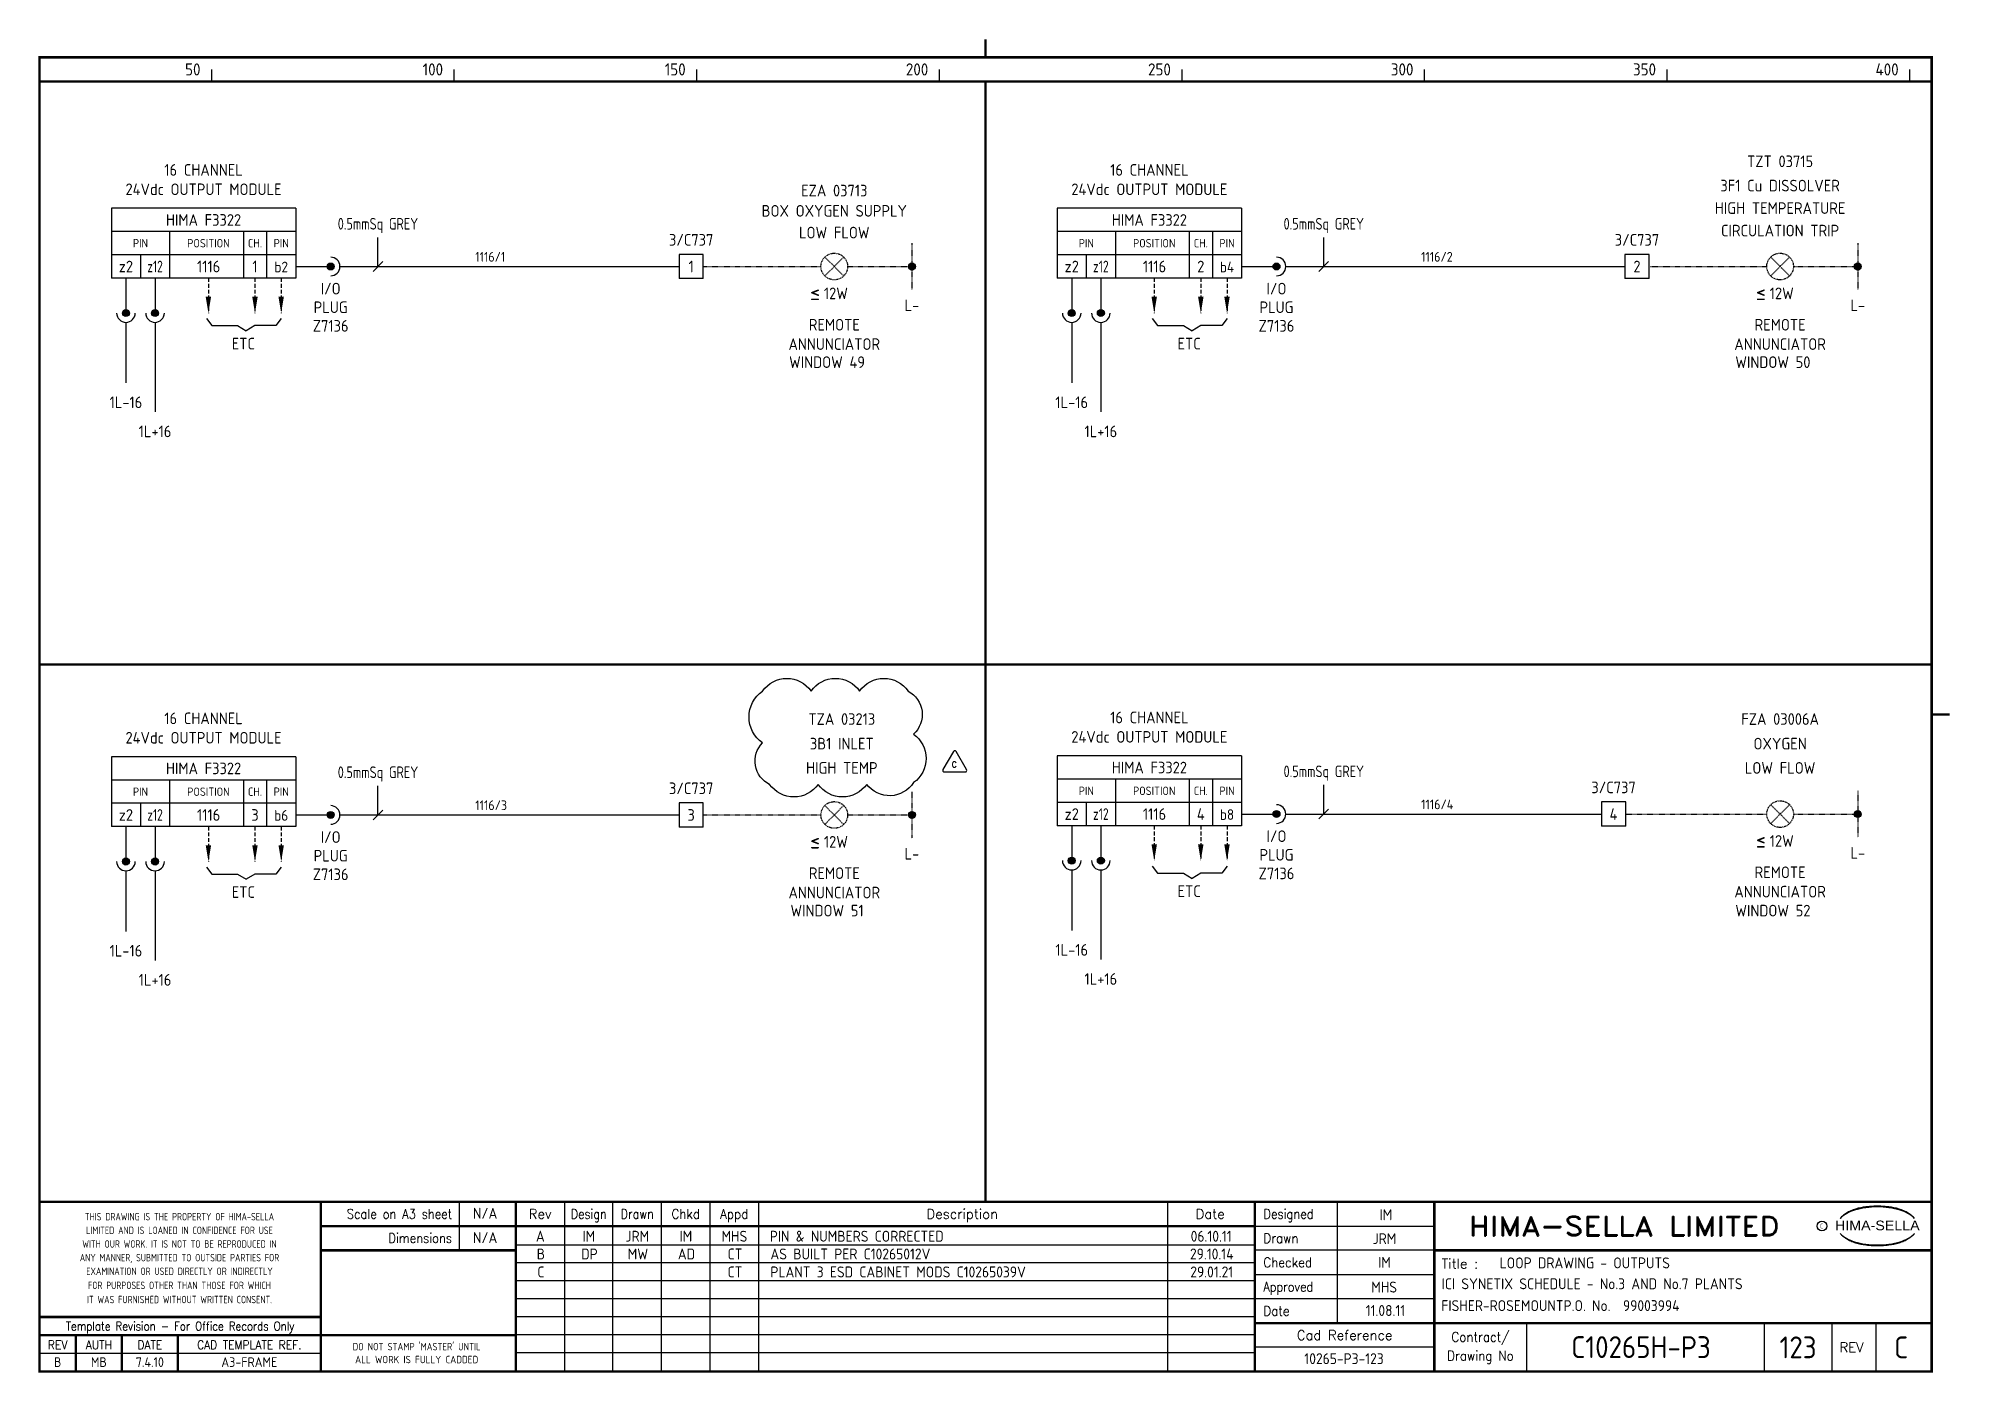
# Model space of a CAD drawing. Extents: x 14 to 408, y 0 to 275.
import ezdxf
from ezdxf.enums import TextEntityAlignment as Align

# ---------------------------------------------------------------- set-up
doc = ezdxf.new("R2010")
doc.units = 0
doc.header["$LTSCALE"] = 0.25
doc.header["$MEASUREMENT"] = 0
doc.linetypes.add('HIDDEN', pattern=[0.375, 0.25, -0.125])
doc.linetypes.add('HIDDEN2', pattern=[4.7625, 3.175, -1.5875])
doc.layers.get('0').update_dxf_attribs({"color": 41, "linetype": 'CONTINUOUS'})
for name, color, linetype in [('00-DRG_FRAME', 12, 'CONTINUOUS'), ('04-OUTLINE', 6, 'CONTINUOUS'), ('051-TEXT', 2, 'CONTINUOUS'), ('117', 7, 'CONTINUOUS'), ('117-TEXT', 2, 'CONTINUOUS')]:
    doc.layers.add(name, color=color, linetype=linetype)
doc.styles.add('ARIAL', font='arial.ttf', dxfattribs={"height": 2.5})
doc.styles.add('ISO', font='iso.shx')
doc.styles.add('ROMAND', font='ROMAND')
doc.styles.add('ROMANS', font='romans.shx')

msp = doc.modelspace()

# ---------------------------------------------------------------- texts
at = {"layer": '00-DRG_FRAME', "style": 'ISO'}
for s, p in [('50', (47.69, 267.75)), ('100', (97.69, 267.75)), ('150', (147.69, 267.75)), ('200', (197.69, 267.75)), ('250', (247.69, 267.75)), ('300', (297.69, 267.75)), ('350', (347.69, 267.75)), ('400', (397.69, 267.75))]:
    msp.add_text(s, height=2.5, dxfattribs=at).set_placement(p, align=Align.RIGHT)
at = {"layer": '00-DRG_FRAME', "color": 3, "style": 'ISO'}
for s, width, p in [('THIS DRAWING IS THE PROPERTY OF HIMA-SELLA', 0.9, (43.36, 32.44)), ("DO NOT STAMP 'MASTER' UNTIL", 0.95, (92.25, 5.79))]:
    msp.add_text(s, height=1.53, dxfattribs=dict(at, width=width)).set_placement(p, align=Align.MIDDLE)
at = {"layer": '00-DRG_FRAME', "color": 4, "style": 'ROMAND', "width": 0.87}
for s, p in [('Scale on A3 sheet', (99.54, 32)), ('Dimensions', (99.54, 27.01))]:
    msp.add_text(s, height=2, dxfattribs=at).set_placement(p, align=Align.RIGHT)
at = {"layer": '00-DRG_FRAME', "color": 4, "style": 'ROMAND'}
for s, p in [('Rev', (117.7, 32)), ('Description', (204.69, 32)), ('Date', (255.79, 32))]:
    msp.add_text(s, height=2, dxfattribs=at).set_placement(p, align=Align.CENTER)
for s, width, p in [('Design', 0.85, (127.7, 32)), ('Drawn', 0.85, (137.7, 32)), ('Chkd', 0.9, (147.7, 32)), ('Appd', 0.9, (157.7, 32))]:
    msp.add_text(s, height=2, dxfattribs=dict(at, width=width)).set_placement(p, align=Align.CENTER)
for s, width, p in [('Designed', 0.87, (266.75, 32)), ('Drawn', 0.9, (266.75, 27)), ('Checked', 0.9, (266.75, 22)), ('Approved', 0.85, (266.75, 17)), ('Date', 0.9, (266.75, 12))]:
    msp.add_text(s, height=2, dxfattribs=dict(at, width=width)).set_placement(p)
at = {"layer": '00-DRG_FRAME', "style": 'ROMAND', "width": 1.15}
msp.add_text('HIMA-SELLA LIMITED', height=4, dxfattribs=at).set_placement((341.1, 30.5), align=Align.MIDDLE)
at = {"layer": '00-DRG_FRAME', "style": 'ARIAL', "width": 1.05}
msp.add_text('HIMA-SELLA', height=2, dxfattribs=at).set_placement((393.3, 29.63), align=Align.CENTER)
at = {"layer": '00-DRG_FRAME', "color": 3, "style": 'ISO'}
for s, width, p in [('LIMITED AND IS LOANED IN CONFIDENCE FOR USE', 0.9, (43.36, 29.62)), ('ANY MANNER, SUBMITTED TO OUTSIDE PARTIES FOR', 0.87, (43.36, 23.99)), ('WITH OUR WORK. IT IS NOT TO BE REPRODUCED IN', 0.87, (43.36, 26.81)), ('EXAMINATION OR USED DIRECTLY OR INDIRECTLY', 0.9, (43.36, 21.18)), ('IT WAS FURNISHED WITHOUT WRITTEN CONSENT.', 0.9, (43.36, 15.35)), ('FOR PURPOSES OTHER THAN THOSE FOR WHICH', 0.9, (43.36, 18.27))]:
    msp.add_text(s, height=1.53, dxfattribs=dict(at, width=width)).set_placement(p, align=Align.MIDDLE_CENTER)
at = {"layer": '00-DRG_FRAME', "color": 3, "style": 'ISO', "width": 0.9}
msp.add_text('C', height=1, dxfattribs=at).set_placement((381.84, 30), align=Align.CENTER)
at = {"layer": '00-DRG_FRAME', "color": 4, "style": 'ROMAND'}
msp.add_text('Title :', height=2, dxfattribs=at).set_placement((303.5, 21.75))
for s, height, width, p in [('Template Revision - For Office Records Only', 1.8, 0.85, (43.5, 9.62)), ('Contract/', 2, 0.9, (311.5, 7.5)), ('REV', 1.8, 0.9, (18.25, 6)), ('AUTH', 1.8, 0.9, (26.75, 6)), ('DATE', 1.8, 0.9, (37.25, 6)), ('CAD TEMPLATE REF.', 1.8, 0.9, (57.75, 6)), ('Drawing No', 2, 0.9, (311.5, 3.5))]:
    msp.add_text(s, height=height, dxfattribs=dict(at, width=width)).set_placement(p, align=Align.MIDDLE)
for s, p in [('Cad Reference', (283.5, 8)), ('REV', (388, 5.5))]:
    msp.add_text(s, height=2, dxfattribs=at).set_placement(p, align=Align.MIDDLE)
at = {"layer": '00-DRG_FRAME', "color": 41, "style": 'ISO'}
for s, p in [('B', (18.25, 1.45)), ('MB', (26.75, 1.45)), ('7.4.10', (37.25, 1.45)), ('A3-FRAME', (57.75, 1.45))]:
    msp.add_text(s, height=2, dxfattribs=at).set_placement(p, align=Align.CENTER)
at = {"layer": '00-DRG_FRAME', "color": 3, "style": 'ISO'}
msp.add_text('ALL WORK IS FULLY CADDED', height=1.53, dxfattribs=at).set_placement((92.25, 2.98), align=Align.MIDDLE_CENTER)
at = {"layer": '04-OUTLINE', "style": 'ROMANS', "width": 0.95}
msp.add_text('C', height=1.21, dxfattribs=at).set_placement((203.04, 125.68), align=Align.MIDDLE)
at = {"layer": '117-TEXT', "style": 'ISO'}
for s, height, p in [('16 CHANNEL', 2.4, (48.32, 247.08)), ('16 CHANNEL', 2.4, (243.26, 247.08)), ('24Vdc OUTPUT MODULE', 2.4, (48.32, 243.08)), ('24Vdc OUTPUT MODULE', 2.4, (243.26, 243.08)), ('HIMA F3322', 2.4, (48.32, 236.76)), ('HIMA F3322', 2.4, (243.26, 236.76)), ('PIN', 1.728, (35.32, 232.3)), ('POSITION', 1.728, (49.32, 232.3)), ('CH.', 1.728, (58.92, 232.3)), ('PIN', 1.73, (64.32, 232.3)), ('PIN', 1.728, (230.26, 232.3)), ('POSITION', 1.728, (244.26, 232.3)), ('CH.', 1.728, (253.86, 232.3)), ('PIN', 1.73, (259.26, 232.3)), ('z2', 2.4, (32.32, 227.16)), ('1116', 2.4, (49.37, 227.16)), ('1', 2.4, (58.92, 227.16)), ('b2', 2.2, (64.32, 227.16)), ('z2', 2.4, (227.26, 227.16)), ('1116', 2.4, (244.32, 227.16)), ('2', 2.4, (253.86, 227.16)), ('b4', 2.2, (259.26, 227.16)), ('I/O', 2.4, (74.52, 222.6)), ('I/O', 2.4, (269.46, 222.6)), ('PLUG', 2.4, (74.52, 218.76)), ('PLUG', 2.4, (269.46, 218.76)), ('Z7136', 2.4, (74.52, 214.92)), ('Z7136', 2.4, (269.46, 214.92)), ('ETC', 2.4, (56.52, 211.26)), ('ETC', 2.4, (251.46, 211.26)), ('16 CHANNEL', 2.4, (48.32, 133.99)), ('16 CHANNEL', 2.4, (243.26, 134.17)), ('24Vdc OUTPUT MODULE', 2.4, (48.32, 129.99)), ('24Vdc OUTPUT MODULE', 2.4, (243.26, 130.17)), ('HIMA F3322', 2.4, (243.26, 123.85)), ('HIMA F3322', 2.4, (48.32, 123.67)), ('PIN', 1.728, (35.32, 119.2)), ('POSITION', 1.728, (49.32, 119.2)), ('CH.', 1.728, (58.92, 119.2)), ('PIN', 1.73, (64.32, 119.21)), ('PIN', 1.728, (230.26, 119.38)), ('POSITION', 1.728, (244.26, 119.38)), ('CH.', 1.728, (253.86, 119.38)), ('PIN', 1.73, (259.26, 119.39)), ('z2', 2.4, (32.32, 114.07)), ('1116', 2.4, (49.37, 114.07)), ('3', 2.4, (58.92, 114.07)), ('b6', 2.2, (64.32, 114.07)), ('z2', 2.4, (227.26, 114.25)), ('1116', 2.4, (244.32, 114.25)), ('4', 2.4, (253.86, 114.25)), ('b8', 2.2, (259.26, 114.25)), ('I/O', 2.4, (74.52, 109.51)), ('I/O', 2.4, (269.46, 109.69)), ('PLUG', 2.4, (74.52, 105.67)), ('PLUG', 2.4, (269.46, 105.85)), ('Z7136', 2.4, (74.52, 101.83)), ('Z7136', 2.4, (269.46, 102.01)), ('ETC', 2.4, (56.52, 98.17)), ('ETC', 2.4, (251.46, 98.35))]:
    msp.add_text(s, height=height, dxfattribs=at).set_placement(p, align=Align.CENTER)
for s, p in [('TZT 03715', (373.26, 250.05)), ('EZA 03713', (178.32, 244.02)), ('3F1 Cu DISSOLVER', (373.26, 245.05)), ('BOX OXYGEN SUPPLY', (178.32, 239.84)), ('HIGH TEMPERATURE', (373.26, 240.4)), ('LOW FLOW', (178.32, 235.36)), ('CIRCULATION TRIP', (373.26, 235.77)), ('3/C737', (148.82, 233.86)), ('3/C737', (343.76, 233.86)), ('1', (148.82, 228.36)), ('2', (343.76, 228.36)), ('L-', (194.32, 220.36)), ('L-', (389.26, 220.36)), ('REMOTE', (178.32, 216.36)), ('REMOTE', (373.26, 216.36)), ('ANNUNCIATOR', (178.32, 212.36)), ('ANNUNCIATOR', (373.26, 212.36)), ('WINDOW 49', (176.83, 208.64)), ('WINDOW 50', (371.77, 208.64)), ('1L-16', (32.32, 200.36)), ('1L-16', (227.26, 200.36)), ('1L+16', (38.32, 194.36)), ('1L+16', (233.26, 194.36)), ('TZA 03213', (179.87, 135.05)), ('FZA 03006A', (373.26, 135.05)), ('3B1 INLET', (179.87, 129.98)), ('OXYGEN', (373.26, 129.98)), ('HIGH TEMP', (179.87, 124.98)), ('LOW FLOW', (373.26, 124.98)), ('3/C737', (148.82, 120.77)), ('3/C737', (338.93, 120.95)), ('3', (148.82, 115.27)), ('4', (338.93, 115.45)), ('L-', (194.32, 107.27)), ('L-', (389.26, 107.45)), ('REMOTE', (178.32, 103.27)), ('REMOTE', (373.26, 103.45)), ('ANNUNCIATOR', (178.32, 99.27)), ('ANNUNCIATOR', (373.26, 99.45)), ('WINDOW 51', (176.83, 95.55)), ('WINDOW 52', (371.77, 95.55)), ('1L-16', (32.32, 87.27)), ('1L-16', (227.26, 87.45)), ('1L+16', (38.32, 81.27)), ('1L+16', (233.26, 81.45))]:
    msp.add_text(s, height=2.4, dxfattribs=at).set_placement(p, align=Align.MIDDLE)
for s, width, p in [('0.5mmSq GREY', 0.85, (84.27, 235.97)), ('0.5mmSq GREY', 0.85, (279.21, 235.97)), ('z12', 0.8, (38.32, 227.16)), ('z12', 0.8, (233.26, 227.16)), ('0.5mmSq GREY', 0.85, (84.27, 122.88)), ('0.5mmSq GREY', 0.85, (279.21, 123.06)), ('z12', 0.8, (38.32, 114.07)), ('z12', 0.8, (233.26, 114.25))]:
    msp.add_text(s, height=2.4, dxfattribs=dict(at, width=width)).set_placement(p, align=Align.CENTER)
at = {"layer": '117-TEXT', "color": 3, "style": 'ISO'}
for s, p in [('1116/1', (104.32, 230.36)), ('1116/2', (299.26, 230.36)), ('1116/3', (104.32, 117.27)), ('1116/4', (299.26, 117.45))]:
    msp.add_text(s, height=2, dxfattribs=at).set_placement(p, align=Align.MIDDLE_LEFT)
at = {"layer": '117-TEXT', "style": 'ISO'}
for s, height, p in [('<', 3.36, (173.32, 221.63)), ('-', 3.36, (173.32, 220.27)), ('12W', 2.4, (176.18, 221.62)), ('<', 3.36, (368.26, 221.63)), ('-', 3.36, (368.26, 220.27)), ('12W', 2.4, (371.12, 221.62)), ('<', 3.36, (173.32, 108.54)), ('12W', 2.4, (176.18, 108.53)), ('<', 3.36, (368.26, 108.72)), ('12W', 2.4, (371.12, 108.71)), ('-', 3.36, (173.32, 107.18)), ('-', 3.36, (368.26, 107.36))]:
    msp.add_text(s, height=height, dxfattribs=at).set_placement(p)

# ---------------------------------------------------------------- blocks, each defined once
blk = doc.blocks.new('A3-REVA')
at = {"layer": '051-TEXT', "style": 'ISO'}
for tag, p in [('DESIGNED', (292.01, 31.7)), ('A', (117.73, 27.28)), ('DES', (127.73, 27.28)), ('DRN', (137.73, 27.28)), ('CHKD', (147.73, 27.28)), ('APPD', (157.73, 27.28)), ('DATE', (256, 27.28)), ('DRAWN', (291.72, 26.77)), ('CHECKED', (291.72, 21.89)), ('APPD', (291.65, 16.79)), ('DATE', (291.92, 11.96))]:
    blk.add_attdef(tag, text='', height=2.25, dxfattribs=at).set_placement(p, align=Align.CENTER)
blk.add_attdef('DESCRIPTION', (165.03, 27.28), '', height=2.25, dxfattribs=at)
blk = doc.blocks.new('A3-REVB')
at = {"layer": '051-TEXT', "style": 'ISO'}
for tag, p in [('A', (124.85, -20.36)), ('DES', (134.85, -20.36)), ('DRN', (144.85, -20.36)), ('CHKD', (154.85, -20.36)), ('APPD', (164.85, -20.36)), ('DATE', (263.12, -20.36))]:
    blk.add_attdef(tag, text='', height=2.25, dxfattribs=at).set_placement(p, align=Align.CENTER)
blk.add_attdef('DESCRIPTION', (172.15, -20.36), '', height=2.25, dxfattribs=at)
blk = doc.blocks.new('A3-TITLE')
at = {"layer": '051-TEXT', "style": 'ISO'}
blk.add_attdef('TITLE_1', (315.46, 21.78), '', height=2.25, dxfattribs=at)
for tag, p in [('DRGNO', (376.96, 3.24)), ('REV.', (398.2, 3.24))]:
    blk.add_attdef(tag, text='', height=4.5, dxfattribs=at).set_placement(p, align=Align.CENTER)
blk = doc.blocks.new('DOT')
for radius in [0.75, 0.65, 0.55, 0.45, 0.35, 0.25, 0.15, 0.05]:
    blk.add_circle((0, 0), radius)
blk = doc.blocks.new('A3-CONTRACT')
at = {"layer": '051-TEXT', "color": 41, "style": 'ISO'}
for tag, height, p in [('SCALE', 2.25, (106.71, 31.82)), ('DIMS', 2.25, (106.71, 26.8)), ('CAD-REF', 2.25, (283.73, 1.84)), ('CONTRACT', 4.5, (344.94, 3.1))]:
    blk.add_attdef(tag, text='', height=height, dxfattribs=at).set_placement(p, align=Align.CENTER)
for tag, p in [('TITLE_2', (303.86, 17.28)), ('TITLE_3', (303.79, 12.78))]:
    blk.add_attdef(tag, p, '', height=2.25, dxfattribs=at)

# ---------------------------------------------------------------- linework, layer by layer
at = {"layer": '00-DRG_FRAME'}
for p, q in [((50, 266.5), (50, 269)), ((100, 266.5), (100, 269)), ((150, 266.5), (150, 269)), ((200, 266.5), (200, 269)), ((250, 266.5), (250, 269)), ((300, 266.5), (300, 269)), ((350, 266.5), (350, 269)), ((400, 266.5), (400, 269)), ((101.01, 35.5), (101.01, 25.5)), ((122.7, 35.5), (122.7, 0.5)), ((132.7, 0.5), (132.7, 35.5)), ((142.7, 0.5), (142.7, 35.5)), ((152.7, 35.5), (152.7, 0.5)), ((162.7, 35.5), (162.7, 0.5)), ((247, 35.5), (247, 0.5)), ((282, 35.5), (282, 10.5)), ((265, 30.5), (302, 30.5)), ((265, 26.59), (112.7, 26.59)), ((302, 25.5), (265, 25.5)), ((265, 22.89), (112.7, 22.89)), ((265, 20.5), (302, 20.5)), ((265, 19.19), (112.7, 19.19)), ((265, 15.49), (112.7, 15.49)), ((302, 15.5), (265, 15.5)), ((265, 11.79), (112.7, 11.79)), ((265, 8.09), (112.7, 8.09)), ((321, 10.5), (321, 0.5)), ((370, 10.5), (370, 0.5)), ((384, 0.5), (384, 10.5)), ((393, 10.5), (393, 0.5)), ((72.5, 4.25), (14.5, 4.25)), ((265, 4.39), (112.7, 4.39)), ((302, 5.5), (265, 5.5))]:
    msp.add_line(p, q, dxfattribs=at)
at = {"layer": '00-DRG_FRAME', "const_width": 0.5}
for points in [[(209.5, 271.5), (209.5, 275.18)], [(209.5, 271.5), (209.5, 275.18)], [(14.5, 266.5), (404.5, 266.5)], [(209.5, 35.5), (209.5, 266.5)], [(14.5, 146.31), (404.5, 146.31)], [(404.5, 136), (408.18, 136)], [(404.5, 35.5), (14.5, 35.5)], [(72.5, 0.5), (72.5, 35.5)], [(112.7, 0.5), (112.7, 35.5)], [(265, 35.5), (265, 0.5)], [(302, 0.5), (302, 35.5)], [(265, 30.5), (72.5, 30.5)], [(112.7, 25.5), (72.5, 25.5)], [(404.5, 25.5), (302, 25.5)], [(14.5, 11.75), (72.5, 11.75)], [(14.5, 8), (72.5, 8)], [(22, 0.5), (22, 8)], [(31.5, 0.5), (31.5, 8)], [(43, 0.5), (43, 8)], [(112.7, 8), (72.5, 8)], [(265, 10.5), (404.5, 10.5)]]:
    msp.add_lwpolyline(points, dxfattribs=at)
msp.add_lwpolyline([(14.5, 0.5), (404.5, 0.5), (404.5, 271.5), (14.5, 271.5)], close=True, dxfattribs=at)
at = {"layer": '00-DRG_FRAME', "color": 3}
msp.add_circle((381.88, 30.5), 1, dxfattribs=at)
for centre, radius, start, end in [((390.6, 26.83), 7.24, 106.0532, 133.5024), ((390.88, 27.01), 7.3, 130.419, 136.057), ((390.11, 28.1), 5.98, 122.244, 131.6154), ((389.75, 28.78), 5.21, 111.8206, 122.8668), ((391.78, 24.7), 9.76, 107.5931, 113.9452), ((393.1, 18.5), 15.94, 89.2698, 106.3911), ((392.1, 23.52), 10.99, 96.0146, 107.3203), ((393.29, 16.31), 18.28, 92.8917, 97.3734), ((393.24, 18.86), 15.73, 89.7805, 93.1738), ((393.36, 18.86), 15.73, 86.8262, 90.2195), ((393.51, 18.5), 15.94, 73.6089, 90.7302), ((393.31, 16.31), 18.28, 82.6266, 87.1083), ((394.51, 23.52), 10.99, 72.6797, 83.9854), ((394.83, 24.7), 9.76, 66.0548, 72.4069), ((396, 26.83), 7.24, 46.4976, 73.9468), ((396.85, 28.78), 5.21, 57.1332, 68.1794), ((396.49, 28.1), 5.98, 48.3846, 57.756), ((395.73, 27.01), 7.3, 43.943, 49.581), ((390.88, 34.04), 7.3, 223.943, 229.581), ((390.6, 34.23), 7.24, 226.4976, 253.9468), ((390.11, 32.96), 5.98, 228.3846, 237.756), ((389.75, 32.28), 5.21, 237.1332, 248.1794), ((396, 34.23), 7.24, 286.0532, 313.5024), ((396.85, 32.28), 5.21, 291.8206, 302.8668), ((396.49, 32.96), 5.98, 302.244, 311.6154), ((395.73, 34.04), 7.3, 310.419, 316.057), ((391.78, 36.36), 9.76, 246.0548, 252.4069), ((393.1, 42.56), 15.94, 253.6089, 270.7302), ((392.1, 37.54), 10.99, 252.6797, 263.9854), ((393.29, 44.75), 18.28, 262.6266, 267.1083), ((393.24, 42.19), 15.73, 266.8262, 270.2195), ((393.51, 42.56), 15.94, 269.2698, 286.3911), ((393.36, 42.19), 15.73, 269.7805, 273.1738), ((393.31, 44.75), 18.28, 272.8917, 277.3734), ((394.51, 37.54), 10.99, 276.0146, 287.3203), ((394.83, 36.36), 9.76, 287.5931, 293.9452)]:
    msp.add_arc(centre, radius, start, end, dxfattribs=at)
at = {"layer": '04-OUTLINE'}
for points in [[(163.54, 140.82, -0.520567), (173.54, 140.82, -0.520567), (183.54, 140.82, -0.520567), (193.54, 140.82, -0.520567), (194.65, 131.93, -0.520567), (194.65, 121.93, -0.520567), (185, 121.58, -0.520567), (175, 121.58, -0.520567), (165, 121.58, -0.520567), (163.54, 130.12, -0.520567)], [(202.88, 128.36), (200.71, 124.61, 0.57735), (200.98, 124.14), (205.31, 124.14, 0.57735), (205.58, 124.61), (203.42, 128.36, 0.57735)]]:
    msp.add_lwpolyline(points, format="xyb", close=True, dxfattribs=at)
at = {"layer": '117'}
for p, q in [((29.32, 240.36), (29.32, 225.96)), ((67.32, 240.36), (29.32, 240.36)), ((67.32, 240.36), (67.32, 225.96)), ((224.26, 240.36), (224.26, 225.96)), ((262.26, 240.36), (224.26, 240.36)), ((262.26, 240.36), (262.26, 225.96)), ((67.32, 235.56), (29.32, 235.56)), ((41.32, 235.56), (41.32, 225.96)), ((56.52, 235.56), (56.52, 225.96)), ((61.32, 235.56), (61.32, 225.96)), ((262.26, 235.56), (224.26, 235.56)), ((236.26, 235.56), (236.26, 225.96)), ((251.46, 235.56), (251.46, 225.96)), ((256.26, 235.56), (256.26, 225.96)), ((67.32, 230.76), (29.32, 230.76)), ((35.32, 230.76), (35.32, 225.96)), ((146.32, 230.86), (146.32, 225.86)), ((151.32, 230.86), (146.32, 230.86)), ((151.32, 225.86), (151.32, 230.86)), ((262.26, 230.76), (224.26, 230.76)), ((230.26, 230.76), (230.26, 225.96)), ((341.26, 230.86), (341.26, 225.86)), ((346.26, 230.86), (341.26, 230.86)), ((346.26, 225.86), (346.26, 230.86)), ((67.32, 225.96), (29.32, 225.96)), ((32.32, 225.96), (32.32, 218.76)), ((38.32, 225.96), (38.32, 218.76)), ((67.32, 228.36), (74.52, 228.36)), ((76.44, 228.36), (146.32, 228.36)), ((151.32, 225.86), (146.32, 225.86)), ((262.26, 225.96), (224.26, 225.96)), ((227.26, 225.96), (227.26, 218.76)), ((233.26, 225.96), (233.26, 218.76)), ((262.26, 228.36), (269.46, 228.36)), ((271.38, 228.36), (341.26, 228.36)), ((346.26, 225.86), (341.26, 225.86)), ((32.32, 216.84), (32.32, 204.36)), ((38.32, 216.84), (38.32, 198.36)), ((48.92, 217.62), (50, 216.18)), ((64.32, 217.62), (63.24, 216.18)), ((227.26, 216.84), (227.26, 204.36)), ((233.26, 216.84), (233.26, 198.36)), ((243.86, 217.62), (244.94, 216.18)), ((259.26, 217.62), (258.18, 216.18)), ((50, 216.18), (55.32, 216.18)), ((55.32, 216.18), (57.12, 215.1)), ((58.92, 216.18), (57.12, 215.1)), ((63.24, 216.18), (58.92, 216.18)), ((244.94, 216.18), (250.26, 216.18)), ((250.26, 216.18), (252.06, 215.1)), ((253.86, 216.18), (252.06, 215.1)), ((258.18, 216.18), (253.86, 216.18)), ((67.32, 127.27), (29.32, 127.27)), ((29.32, 127.27), (29.32, 112.87)), ((67.32, 127.27), (67.32, 112.87)), ((262.26, 127.45), (224.26, 127.45)), ((224.26, 127.45), (224.26, 113.05)), ((262.26, 127.45), (262.26, 113.05)), ((67.32, 122.47), (29.32, 122.47)), ((41.32, 122.47), (41.32, 112.87)), ((56.52, 122.47), (56.52, 112.87)), ((61.32, 122.47), (61.32, 112.87)), ((262.26, 122.65), (224.26, 122.65)), ((236.26, 122.65), (236.26, 113.05)), ((251.46, 122.65), (251.46, 113.05)), ((256.26, 122.65), (256.26, 113.05)), ((67.32, 117.67), (29.32, 117.67)), ((35.32, 117.67), (35.32, 112.87)), ((67.32, 115.27), (74.52, 115.27)), ((76.44, 115.27), (146.32, 115.27)), ((146.32, 117.77), (146.32, 112.77)), ((151.32, 117.77), (146.32, 117.77)), ((151.32, 112.77), (151.32, 117.77)), ((262.26, 117.85), (224.26, 117.85)), ((230.26, 117.85), (230.26, 113.05)), ((262.26, 115.45), (269.46, 115.45)), ((271.38, 115.45), (336.43, 115.45)), ((341.43, 117.95), (336.43, 117.95)), ((336.43, 117.95), (336.43, 112.95)), ((341.43, 112.95), (341.43, 117.95)), ((67.32, 112.87), (29.32, 112.87)), ((32.32, 112.87), (32.32, 105.67)), ((38.32, 112.87), (38.32, 105.67)), ((151.32, 112.77), (146.32, 112.77)), ((262.26, 113.05), (224.26, 113.05)), ((227.26, 113.05), (227.26, 105.85)), ((233.26, 113.05), (233.26, 105.85)), ((341.43, 112.95), (336.43, 112.95)), ((32.32, 103.75), (32.32, 91.27)), ((38.32, 103.75), (38.32, 85.27)), ((48.92, 104.53), (50, 103.09)), ((50, 103.09), (55.32, 103.09)), ((55.32, 103.09), (57.12, 102.01)), ((58.92, 103.09), (57.12, 102.01)), ((63.24, 103.09), (58.92, 103.09)), ((64.32, 104.53), (63.24, 103.09)), ((227.26, 103.93), (227.26, 91.45)), ((233.26, 103.93), (233.26, 85.45)), ((243.86, 104.71), (244.94, 103.27)), ((244.94, 103.27), (250.26, 103.27)), ((250.26, 103.27), (252.06, 102.19)), ((253.86, 103.27), (252.06, 102.19)), ((258.18, 103.27), (253.86, 103.27)), ((259.26, 104.71), (258.18, 103.27))]:
    msp.add_line(p, q, dxfattribs=at)
at = {"layer": '117', "color": 3}
for p, q in [((84.27, 228.36), (84.27, 234.36)), ((279.21, 228.36), (279.21, 234.36)), ((83.27, 227.36), (85.27, 229.36)), ((278.21, 227.36), (280.21, 229.36)), ((84.27, 115.27), (84.27, 121.27)), ((279.21, 115.45), (279.21, 121.45)), ((83.27, 114.27), (85.27, 116.27)), ((278.21, 114.45), (280.21, 116.45))]:
    msp.add_line(p, q, dxfattribs=at)
at = {"layer": '117', "linetype": 'HIDDEN'}
for p, q in [((194.32, 233.16), (194.32, 223.56)), ((389.26, 233.16), (389.26, 223.56)), ((176.37, 226.42), (180.26, 230.31)), ((176.37, 230.31), (180.26, 226.42)), ((371.32, 230.31), (375.21, 226.42)), ((371.32, 226.42), (375.21, 230.31)), ((151.32, 228.36), (175.57, 228.36)), ((181.07, 228.36), (194.32, 228.36)), ((346.26, 228.36), (370.51, 228.36)), ((376.01, 228.36), (389.26, 228.36)), ((194.32, 120.07), (194.32, 110.47)), ((389.26, 120.25), (389.26, 110.65)), ((151.32, 115.27), (175.57, 115.27)), ((176.37, 117.21), (180.26, 113.32)), ((176.37, 113.32), (180.26, 117.21)), ((181.07, 115.27), (194.32, 115.27)), ((341.43, 115.45), (370.51, 115.45)), ((371.32, 113.5), (375.21, 117.39)), ((371.32, 117.39), (375.21, 113.5)), ((376.01, 115.45), (389.26, 115.45))]:
    msp.add_line(p, q, dxfattribs=at)
at = {"layer": '117', "linetype": 'HIDDEN2'}
for p, q in [((49.32, 225.96), (49.32, 218.76)), ((58.92, 225.96), (58.92, 218.76)), ((64.32, 225.96), (64.32, 218.76)), ((244.26, 225.96), (244.26, 218.76)), ((253.86, 225.96), (253.86, 218.76)), ((259.26, 225.96), (259.26, 218.76)), ((49.32, 112.87), (49.32, 105.67)), ((58.92, 112.87), (58.92, 105.67)), ((64.32, 112.87), (64.32, 105.67)), ((244.26, 113.05), (244.26, 105.85)), ((253.86, 113.05), (253.86, 105.85)), ((259.26, 113.05), (259.26, 105.85))]:
    msp.add_line(p, q, dxfattribs=at)
at = {"layer": '117'}
for centre, radius in [((74.52, 228.36), 0.72), ((74.52, 228.36), 0.624), ((74.52, 228.36), 0.528), ((74.52, 228.36), 0.432), ((74.52, 228.36), 0.336), ((269.46, 228.36), 0.72), ((269.46, 228.36), 0.624), ((269.46, 228.36), 0.528), ((269.46, 228.36), 0.432), ((269.46, 228.36), 0.336), ((74.52, 228.36), 0.24), ((74.52, 228.36), 0.144), ((74.52, 228.36), 0.048), ((269.46, 228.36), 0.24), ((269.46, 228.36), 0.144), ((269.46, 228.36), 0.048), ((32.32, 218.76), 0.72), ((32.32, 218.76), 0.624), ((32.32, 218.76), 0.528), ((32.32, 218.76), 0.432), ((32.32, 218.76), 0.336), ((32.32, 218.76), 0.24), ((32.32, 218.76), 0.144), ((32.32, 218.76), 0.048), ((38.32, 218.76), 0.72), ((38.32, 218.76), 0.624), ((38.32, 218.76), 0.528), ((38.32, 218.76), 0.432), ((38.32, 218.76), 0.336), ((38.32, 218.76), 0.24), ((38.32, 218.76), 0.144), ((38.32, 218.76), 0.048), ((227.26, 218.76), 0.72), ((227.26, 218.76), 0.624), ((227.26, 218.76), 0.528), ((227.26, 218.76), 0.432), ((227.26, 218.76), 0.336), ((227.26, 218.76), 0.24), ((227.26, 218.76), 0.144), ((227.26, 218.76), 0.048), ((233.26, 218.76), 0.72), ((233.26, 218.76), 0.624), ((233.26, 218.76), 0.528), ((233.26, 218.76), 0.432), ((233.26, 218.76), 0.336), ((233.26, 218.76), 0.24), ((233.26, 218.76), 0.144), ((233.26, 218.76), 0.048), ((74.52, 115.27), 0.72), ((74.52, 115.27), 0.624), ((74.52, 115.27), 0.528), ((74.52, 115.27), 0.432), ((74.52, 115.27), 0.336), ((74.52, 115.27), 0.24), ((74.52, 115.27), 0.144), ((74.52, 115.27), 0.048), ((269.46, 115.45), 0.72), ((269.46, 115.45), 0.624), ((269.46, 115.45), 0.528), ((269.46, 115.45), 0.432), ((269.46, 115.45), 0.336), ((269.46, 115.45), 0.24), ((269.46, 115.45), 0.144), ((269.46, 115.45), 0.048), ((227.26, 105.85), 0.72), ((227.26, 105.85), 0.624), ((233.26, 105.85), 0.72), ((233.26, 105.85), 0.624), ((32.32, 105.67), 0.72), ((32.32, 105.67), 0.624), ((32.32, 105.67), 0.528), ((32.32, 105.67), 0.432), ((32.32, 105.67), 0.336), ((32.32, 105.67), 0.24), ((32.32, 105.67), 0.144), ((32.32, 105.67), 0.048), ((38.32, 105.67), 0.72), ((38.32, 105.67), 0.624), ((38.32, 105.67), 0.528), ((38.32, 105.67), 0.432), ((38.32, 105.67), 0.336), ((38.32, 105.67), 0.24), ((38.32, 105.67), 0.144), ((38.32, 105.67), 0.048), ((227.26, 105.85), 0.528), ((227.26, 105.85), 0.432), ((227.26, 105.85), 0.336), ((227.26, 105.85), 0.24), ((227.26, 105.85), 0.144), ((227.26, 105.85), 0.048), ((233.26, 105.85), 0.528), ((233.26, 105.85), 0.432), ((233.26, 105.85), 0.336), ((233.26, 105.85), 0.24), ((233.26, 105.85), 0.144), ((233.26, 105.85), 0.048)]:
    msp.add_circle(centre, radius, dxfattribs=at)
at = {"layer": '117', "linetype": 'HIDDEN'}
for centre in [(178.32, 228.36), (373.26, 228.36), (178.32, 115.27), (373.26, 115.45)]:
    msp.add_circle(centre, 2.75, dxfattribs=at)
at = {"layer": '117'}
for centre, start, end in [((74.52, 228.36), 270, 90), ((269.46, 228.36), 270, 90), ((32.32, 218.76), 180, 0), ((38.32, 218.76), 180, 0), ((227.26, 218.76), 180, 0), ((233.26, 218.76), 180, 0), ((74.52, 115.27), 270, 90), ((269.46, 115.45), 270, 90), ((32.32, 105.67), 180, 0), ((38.32, 105.67), 180, 0), ((227.26, 105.85), 180, 0), ((233.26, 105.85), 180, 0)]:
    msp.add_arc(centre, 1.92, start, end, dxfattribs=at)
for points in [[(49.88, 222.12), (48.76, 222.12), (49.32, 218.76)], [(59.48, 222.12), (58.36, 222.12), (58.92, 218.76)], [(64.88, 222.12), (63.76, 222.12), (64.32, 218.76)], [(244.82, 222.12), (243.7, 222.12), (244.26, 218.76)], [(254.42, 222.12), (253.3, 222.12), (253.86, 218.76)], [(259.82, 222.12), (258.7, 222.12), (259.26, 218.76)], [(49.88, 109.03), (48.76, 109.03), (49.32, 105.67)], [(59.48, 109.03), (58.36, 109.03), (58.92, 105.67)], [(64.88, 109.03), (63.76, 109.03), (64.32, 105.67)], [(244.82, 109.21), (243.7, 109.21), (244.26, 105.85)], [(254.42, 109.21), (253.3, 109.21), (253.86, 105.85)], [(259.82, 109.21), (258.7, 109.21), (259.26, 105.85)]]:
    msp.add_solid(points, dxfattribs=at)

# ---------------------------------------------------------------- block references
at = {"layer": '00-DRG_FRAME'}
for name, p, values in [('A3-CONTRACT', (-0.35, 0.19), {'TITLE_2': 'ICI SYNETIX SCHEDULE - No.3 AND No.7 PLANTS', 'TITLE_3': 'FISHER-ROSEMOUNTP.O. No.  99003994', 'CAD-REF': '10265-P3-123', 'CONTRACT': 'C10265H-P3', 'SCALE': 'N/A', 'DIMS': 'N/A'}), ('A3-REVB', (-7, 43.98), {'A': 'B', 'DES': 'DP', 'DRN': 'MW', 'CHKD': 'AD', 'APPD': 'CT', 'DESCRIPTION': 'AS BUILT PER C10265012V', 'DATE': '29.10.14'}), ('A3-TITLE', (0, 0), {'TITLE_1': 'LOOP DRAWING - OUTPUTS', 'DRGNO': '123', 'REV.': 'C'}), ('A3-REVB', (-7, 40.28), {'A': 'C', 'APPD': 'CT', 'DESCRIPTION': 'PLANT 3 ESD CABINET MODS C10265039V', 'DATE': '29.01.21'})]:
    msp.add_blockref(name, p, dxfattribs=at).add_auto_attribs(values)
ref = msp.add_blockref('A3-REVA', (0, 0), dxfattribs=at)
ref.add_attrib('A', 'A', dxfattribs={"layer": '051-TEXT', "height": 2.25, "style": 'ISO'}).set_placement((117.73, 27.28), align=Align.CENTER)
ref.add_attrib('DES', 'IM', dxfattribs={"layer": '051-TEXT', "height": 2.25, "style": 'ISO'}).set_placement((127.73, 27.28), align=Align.CENTER)
ref.add_attrib('DRN', 'JRM', dxfattribs={"layer": '051-TEXT', "height": 2.25, "style": 'ISO'}).set_placement((137.73, 27.28), align=Align.CENTER)
ref.add_attrib('CHKD', 'IM', dxfattribs={"layer": '051-TEXT', "height": 2.25, "style": 'ISO'}).set_placement((147.73, 27.28), align=Align.CENTER)
ref.add_attrib('APPD', 'MHS', dxfattribs={"layer": '051-TEXT', "height": 2.25, "style": 'ISO'}).set_placement((157.73, 27.28), align=Align.CENTER)
ref.add_attrib('DESCRIPTION', 'PIN & NUMBERS CORRECTED', (165.03, 27.28), dxfattribs={"layer": '051-TEXT', "height": 2.25, "style": 'ISO'})
ref.add_attrib('DATE', '06.10.11', dxfattribs={"layer": '051-TEXT', "height": 2.25, "style": 'ISO'}).set_placement((256, 27.28), align=Align.CENTER)
ref.add_attrib('DESIGNED', 'IM', dxfattribs={"layer": '051-TEXT', "height": 2.25, "style": 'ISO'}).set_placement((292.01, 31.7), align=Align.CENTER)
ref.add_attrib('DRAWN', 'JRM', dxfattribs={"layer": '051-TEXT', "height": 2.25, "style": 'ISO'}).set_placement((291.72, 26.77), align=Align.CENTER)
ref.add_attrib('CHECKED', 'IM', dxfattribs={"layer": '051-TEXT', "height": 2.25, "style": 'ISO'}).set_placement((291.72, 21.89), align=Align.CENTER)
ref.add_attrib('APPD', 'MHS', dxfattribs={"layer": '051-TEXT', "height": 2.25, "style": 'ISO'}).set_placement((291.65, 16.79), align=Align.CENTER)
ref.add_attrib('DATE', '11.08.11', dxfattribs={"layer": '051-TEXT', "height": 2.25, "style": 'ISO'}).set_placement((291.92, 11.96), align=Align.CENTER)
at = {"layer": '117', "xscale": 0.9600000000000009, "yscale": 0.9600000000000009, "zscale": 0.9600000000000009}
for p in [(194.32, 228.36), (389.26, 228.36), (194.32, 115.27), (389.26, 115.45)]:
    msp.add_blockref('DOT', p, dxfattribs=at)

msp.set_redraw_order([(e.dxf.handle, doc.entitydb.next_handle()) for e in msp.query("TEXT MTEXT ATTDEF DIMENSION ARC_DIMENSION")])  # texts and dimensions are drawn at this point

doc.saveas('drawing.dxf')
